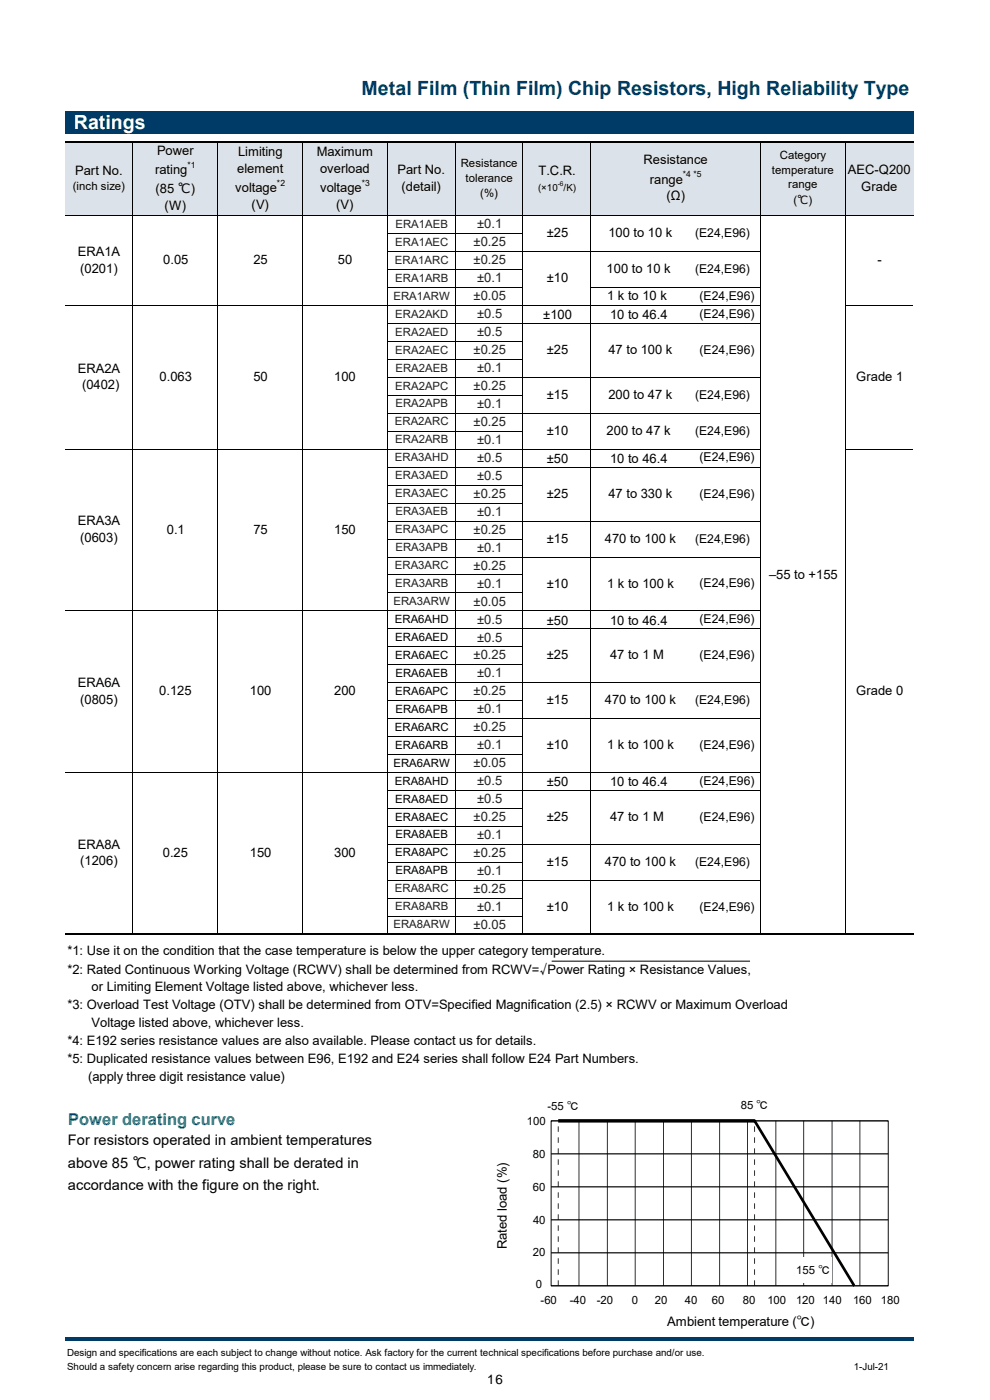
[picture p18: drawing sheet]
<svg xmlns="http://www.w3.org/2000/svg" width="210mm" height="297mm" viewBox="0 0 210 297" stroke-linecap="round" stroke-linejoin="round" font-family="sans-serif">
<defs><g id="words">
<text font-size="4.1" fill="#003b68" x="76.7" y="20.1">Metal Film (Thin Film) Chip Resistors, High Reliability Type</text>
<text font-size="4.1" fill="#fff" x="15.7" y="27.3">Ratings</text>
<text font-size="3.5" fill="#00876f" x="14.4" y="238.7">Power derating curve</text>
<g font-size="3.1">
<text x="14.4" y="243">For resistors operated in ambient temperatures</text>
<text x="14.4" y="247.8">above 85 ℃, power rating shall be derated in</text>
<text x="14.4" y="252.5">accordance with the figure on the right.</text>
</g>
<g font-size="2.8">
<text x="33.3" y="32.9">Power</text>
<text x="50.5" y="33.1">Limiting</text>
<text x="67.2" y="33.1">Maximum</text>
<text x="136.5" y="34.9">Resistance</text>
<text x="16" y="37.1">Part No.</text>
<text x="32.9" y="37">rating</text>
<text x="33" y="40.9">(85 ℃)</text>
<text x="49.9" y="40.7">voltage</text>
<text x="50.3" y="36.7">element</text>
<text x="67.9" y="36.7">overload</text>
<text x="67.9" y="40.7">voltage</text>
<text x="84.3" y="36.9">Part No.</text>
<text x="85.2" y="40.4">(detail)</text>
<text x="114.2" y="37.1">T.C.R.</text>
<text x="137.8" y="38.9">range</text>
<text x="179.9" y="36.9">AEC-Q200</text>
<text x="182.7" y="40.4">Grade</text>
<text x="34.9" y="44.5">(W)</text>
<text x="53.4" y="44.2">(V)</text>
<text x="71.3" y="44.2">(V)</text>
<text x="141.4" y="42.5">(Ω)</text>
<text x="116" y="50.4">±25</text>
<text x="129.1" y="50.4">100 to 10 k</text>
<text x="16.5" y="54.3">ERA1A</text>
<text x="17" y="57.8">(0201)</text>
<text x="34.6" y="56.1">0.05</text>
<text x="53.8" y="56.1">25</text>
<text x="71.7" y="56.1">50</text>
<text x="116" y="59.9">±10</text>
<text x="128.7" y="58">100 to 10 k</text>
<text x="186.2" y="56.1">-</text>
<text x="128.8" y="63.7">1 k to 10 k</text>
<text x="115.2" y="67.8">±100</text>
<text x="129.4" y="67.8">10 to 46.4</text>
<text x="116" y="75.1">±25</text>
<text x="129.1" y="75.1">47 to 100 k</text>
<text x="16.5" y="79.1">ERA2A</text>
<text x="17.4" y="82.6">(0402)</text>
<text x="33.9" y="80.9">0.063</text>
<text x="53.8" y="80.9">50</text>
<text x="70.9" y="80.8">100</text>
<text x="181.7" y="80.9">Grade 1</text>
<text x="116" y="84.7">±15</text>
<text x="129.1" y="84.7">200 to 47 k</text>
<text x="116" y="92.3">±10</text>
<text x="128.7" y="92.3">200 to 47 k</text>
<text x="116" y="98.3">±50</text>
<text x="129.4" y="98.3">10 to 46.4</text>
<text x="116" y="105.6">±25</text>
<text x="129.1" y="105.6">47 to 330 k</text>
<text x="16.5" y="111.5">ERA3A</text>
<text x="35.4" y="113.2">0.1</text>
<text x="53.8" y="113.2">75</text>
<text x="70.9" y="113.2">150</text>
<text x="17" y="115">(0603)</text>
<text x="116" y="115.1">±15</text>
<text x="128.3" y="115.1">470 to 100 k</text>
<text x="116" y="124.7">±10</text>
<text x="128.8" y="124.7">1 k to 100 k</text>
<text x="163.2" y="122.8">–55 to +155</text>
<text x="116" y="132.5">±50</text>
<text x="129.4" y="132.5">10 to 46.4</text>
<text x="116" y="139.9">±25</text>
<text x="129.4" y="139.9">47 to 1 M</text>
<text x="16.5" y="145.8">ERA6A</text>
<text x="17" y="149.3">(0805)</text>
<text x="33.8" y="147.5">0.125</text>
<text x="53" y="147.5">100</text>
<text x="70.9" y="147.5">200</text>
<text x="116" y="149.4">±15</text>
<text x="128.3" y="149.4">470 to 100 k</text>
<text x="181.7" y="147.5">Grade 0</text>
<text x="116" y="159">±10</text>
<text x="128.8" y="159">1 k to 100 k</text>
<text x="116" y="166.8">±50</text>
<text x="129.4" y="166.8">10 to 46.4</text>
<text x="116" y="174.2">±25</text>
<text x="129.4" y="174.2">47 to 1 M</text>
<text x="16.5" y="180">ERA8A</text>
<text x="17" y="183.6">(1206)</text>
<text x="34.5" y="181.8">0.25</text>
<text x="53" y="181.8">150</text>
<text x="70.9" y="181.8">300</text>
<text x="116" y="183.7">±15</text>
<text x="128.3" y="183.7">470 to 100 k</text>
<text x="116" y="193.3">±10</text>
<text x="128.8" y="193.3">1 k to 100 k</text>
<text x="14.3" y="202.7">*1: Use it on the condition that the case temperature is below the upper category temperature.</text>
<text x="14.3" y="206.6">*2: Rated Continuous Working Voltage (RCWV) shall be determined from RCWV=√Power Rating × Resistance Values,</text>
<text x="14.3" y="214">*3: Overload Test Voltage (OTV) shall be determined from OTV=Specified Magnification (2.5) × RCWV or Maximum Overload</text>
<text x="19.4" y="210.2">or Limiting Element Voltage listed above, whichever less.</text>
<text x="14.3" y="221.7">*4: E192 series resistance values are also available. Please contact us for details.</text>
<text x="19.4" y="217.8">Voltage listed above, whichever less.</text>
<text x="14.3" y="225.5">*5: Duplicated resistance values between E96, E192 and E24 series shall follow E24 Part Numbers.</text>
<text x="18.7" y="229.3">(apply three digit resistance value)</text>
<text x="107.5" y="265.1" transform="rotate(-90 107.5 265.1)">Rated load (%)</text>
<text x="141.5" y="281.3">Ambient temperature (℃)</text>
<text x="103.3" y="293.5">16</text>
</g>
<g font-size="2.8" fill="#231f20">
<text x="100.5" y="52.3">±0.25</text>
<text x="101.2" y="48.5">±0.1</text>
<text x="100.5" y="56.1">±0.25</text>
<text x="101.2" y="59.9">±0.1</text>
<text x="100.5" y="63.7">±0.05</text>
<text x="101.2" y="67.5">±0.5</text>
<text x="101.2" y="71.3">±0.5</text>
<text x="100.5" y="75.1">±0.25</text>
<text x="100.5" y="82.8">±0.25</text>
<text x="101.2" y="79">±0.1</text>
<text x="101.2" y="86.6">±0.1</text>
<text x="100.5" y="90.4">±0.25</text>
<text x="101.2" y="94.2">±0.1</text>
<text x="101.2" y="98">±0.5</text>
<text x="101.2" y="101.8">±0.5</text>
<text x="100.5" y="105.6">±0.25</text>
<text x="100.5" y="113.2">±0.25</text>
<text x="101.2" y="109.4">±0.1</text>
<text x="101.2" y="117.1">±0.1</text>
<text x="100.5" y="120.9">±0.25</text>
<text x="101.2" y="124.7">±0.1</text>
<text x="100.5" y="128.5">±0.05</text>
<text x="101.2" y="136.1">±0.5</text>
<text x="101.2" y="132.3">±0.5</text>
<text x="100.5" y="139.9">±0.25</text>
<text x="101.2" y="143.7">±0.1</text>
<text x="100.5" y="147.5">±0.25</text>
<text x="100.5" y="155.2">±0.25</text>
<text x="101.2" y="151.3">±0.1</text>
<text x="101.2" y="159">±0.1</text>
<text x="100.5" y="162.8">±0.05</text>
<text x="101.2" y="166.6">±0.5</text>
<text x="101.2" y="170.4">±0.5</text>
<text x="100.5" y="174.2">±0.25</text>
<text x="101.2" y="178">±0.1</text>
<text x="100.5" y="181.8">±0.25</text>
<text x="101.2" y="185.6">±0.1</text>
<text x="100.5" y="189.4">±0.25</text>
<text x="100.5" y="197.1">±0.05</text>
<text x="101.2" y="193.3">±0.1</text>
</g>
<g font-size="2.6">
<text x="147.4" y="50.3">(E24,E96)</text>
<text x="147.4" y="58">(E24,E96)</text>
<text x="148.4" y="63.6">(E24,E96)</text>
<text x="148.4" y="67.4">(E24,E96)</text>
<text x="148.4" y="75.1">(E24,E96)</text>
<text x="147.4" y="84.6">(E24,E96)</text>
<text x="147.4" y="92.2">(E24,E96)</text>
<text x="148.4" y="97.9">(E24,E96)</text>
<text x="148.4" y="105.6">(E24,E96)</text>
<text x="147.4" y="115.1">(E24,E96)</text>
<text x="148.4" y="124.6">(E24,E96)</text>
<text x="148.4" y="132.2">(E24,E96)</text>
<text x="148.4" y="139.9">(E24,E96)</text>
<text x="147.4" y="149.4">(E24,E96)</text>
<text x="148.4" y="158.9">(E24,E96)</text>
<text x="148.4" y="166.5">(E24,E96)</text>
<text x="148.4" y="174.2">(E24,E96)</text>
<text x="147.4" y="183.7">(E24,E96)</text>
<text x="148.4" y="193.2">(E24,E96)</text>
</g>
<g font-size="2.4">
<text x="97.7" y="35.4">Resistance</text>
<text x="165.4" y="33.7">Category</text>
<text x="15.5" y="40.3">(inch size)</text>
<text x="98.8" y="38.6">tolerance</text>
<text x="101.9" y="41.7">(%)</text>
<text x="163.7" y="36.8">temperature</text>
<text x="167.2" y="40">range</text>
<text x="168.3" y="43.3">(℃)</text>
<text x="83.8" y="132.2">ERA6AHD</text>
<text x="83.9" y="136">ERA6AED</text>
<text x="83.9" y="139.8">ERA6AEC</text>
<text x="83.9" y="143.6">ERA6AEB</text>
<text x="83.9" y="147.4">ERA6APC</text>
<text x="83.8" y="155">ERA6ARC</text>
<text x="83.9" y="151.2">ERA6APB</text>
<text x="83.9" y="158.8">ERA6ARB</text>
<text x="83.5" y="162.6">ERA6ARW</text>
<text x="83.8" y="166.5">ERA8AHD</text>
<text x="83.9" y="170.3">ERA8AED</text>
<text x="83.9" y="174.1">ERA8AEC</text>
<text x="83.9" y="177.9">ERA8AEB</text>
<text x="83.9" y="181.7">ERA8APC</text>
<text x="83.9" y="185.5">ERA8APB</text>
<text x="111.8" y="238.6">100</text>
<text x="116.1" y="235.5">-55 ℃</text>
<text x="157.1" y="235.4">85 ℃</text>
<text x="113" y="245.6">80</text>
<text x="113" y="252.7">60</text>
<text x="113.1" y="259.7">40</text>
<text x="113" y="266.5">20</text>
<text x="113.7" y="273.2">0</text>
<text x="168.9" y="270.4">155 ℃</text>
<text x="114.7" y="276.7">-60</text>
<text x="120.9" y="276.7">-40</text>
<text x="126.6" y="276.7">-20</text>
<text x="134" y="276.7">0</text>
<text x="138.9" y="276.7">20</text>
<text x="145.3" y="276.7">40</text>
<text x="151" y="276.7">60</text>
<text x="157.6" y="276.7">80</text>
<text x="162.8" y="276.7">100</text>
<text x="168.9" y="276.7">120</text>
<text x="174.6" y="276.7">140</text>
<text x="181" y="276.7">160</text>
<text x="186.9" y="276.7">180</text>
</g>
<g font-size="2.4" fill="#231f20">
<text x="83.9" y="52.2">ERA1AEC</text>
<text x="83.9" y="48.3">ERA1AEB</text>
<text x="83.8" y="56">ERA1ARC</text>
<text x="83.9" y="59.8">ERA1ARB</text>
<text x="83.5" y="63.6">ERA1ARW</text>
<text x="83.9" y="67.4">ERA2AKD</text>
<text x="83.9" y="71.2">ERA2AED</text>
<text x="83.9" y="75">ERA2AEC</text>
<text x="83.9" y="82.6">ERA2APC</text>
<text x="83.9" y="78.8">ERA2AEB</text>
<text x="83.9" y="86.4">ERA2APB</text>
<text x="83.8" y="90.3">ERA2ARC</text>
<text x="83.9" y="94.1">ERA2ARB</text>
<text x="83.8" y="97.9">ERA3AHD</text>
<text x="83.9" y="101.7">ERA3AED</text>
<text x="83.9" y="105.5">ERA3AEC</text>
<text x="83.9" y="113.1">ERA3APC</text>
<text x="83.9" y="109.3">ERA3AEB</text>
<text x="83.9" y="116.9">ERA3APB</text>
<text x="83.8" y="120.7">ERA3ARC</text>
<text x="83.9" y="124.5">ERA3ARB</text>
<text x="83.5" y="128.4">ERA3ARW</text>
<text x="83.8" y="189.3">ERA8ARC</text>
<text x="83.5" y="196.9">ERA8ARW</text>
<text x="83.9" y="193.1">ERA8ARB</text>
</g>
<g font-size="2.1">
<text x="114.1" y="40.4">(×10 /K)</text>
<text x="14.2" y="287.6">Design and specifications are each subject to change without notice. Ask factory for the current technical specifications before purchase and/or use.</text>
<text x="14.2" y="290.7">Should a safety concern arise regarding this product, please be sure to contact us immediately.</text>
<text x="181.1" y="290.7">1-Jul-21</text>
</g>
<g font-size="1.8">
<text x="39.8" y="35.6">*1</text>
<text x="58.8" y="39.4">*2</text>
<text x="76.8" y="39.4">*3</text>
<text x="144.9" y="37.6">*4 *5</text>
</g>
<text font-size="1.4" x="118.3" y="39.4">-6</text>
</g></defs>
<path d="M13.8 23.6h179.9v4.8h-179.9z" fill-rule="evenodd" fill="#003b68"/>
<path d="M13.8 30.1h179.9v15.7h-179.9z" fill-rule="evenodd" fill="#dbe2e9"/>
<g fill="none" stroke="#000" stroke-width=".21">
<path d="M28.2 30.2v167.8M46.2 30.2v167.8M64.2 30.2v167.8M82.1 30.2v167.8M96.5 30.2v167.8M110.9 30.2v167.8M125.3 30.2v167.8M161.3 30.2v167.8M179.3 30.2v167.8M13.8 45.8h179.9M82.2 49.6h28.8M82.2 53.4h79.1"/>
<path d="M82.2 57.2h28.8M13.8 64.8h147.5M82.2 61h28.8M82.2 68.6h79.1M82.2 72.5h28.8M82.2 76.3h28.8M125.3 61h36M179.3 64.8h14.4M13.8 95.3h147.5M82.2 80.1h79.1M82.2 83.9h28.8M82.2 87.7h79.1"/>
<path d="M82.2 91.5h28.8M82.2 99.1h79.1M179.3 95.3h14.4M82.2 102.9h28.8M82.2 106.7h28.8M82.2 110.6h79.1M82.2 114.4h28.8M82.2 118.2h79.1M13.8 129.6h147.5M82.2 122h28.8M82.2 125.8h28.8M82.2 133.4h79.1"/>
<path d="M82.2 137.2h28.8M82.2 141h28.8M82.2 144.8h79.1M82.2 148.7h28.8M82.2 152.5h79.1M82.2 156.3h28.8M13.8 163.9h147.5M82.2 160.1h28.8M82.2 167.7h79.1M82.2 171.5h28.8M82.2 175.3h28.8M82.2 179.1h79.1"/>
<path d="M82.2 182.9h28.8M82.2 186.8h79.1M82.2 190.6h28.8M82.2 194.4h28.8"/>
</g>
<path d="M13.8 30.1h179.9M13.8 198.2h179.9" fill="none" stroke="#000" stroke-width=".34"/>
<path d="M13.8 283.7h179.9v.7h-179.9z" fill-rule="evenodd" fill="#003b68"/>
<g fill="none" stroke="#000" stroke-width=".21">
<path d="M117 203.9h42.1M122.8 237.8v35M128.8 237.8v35M134.7 237.8v35M140.8 237.8v35M146.7 237.8v35M152.7 237.8v35M158.6 237.8v35M164.6 237.8v35M170.5 237.8v35M176.5 237.8v35M182.4 237.8v35"/>
<path d="M116.9 244.8h71.5M116.9 251.8h71.5M116.9 258.8h71.5M116.9 265.8h71.5"/>
</g>
<path d="M116.9 237.8h71.5v35h-71.5z" fill="none" stroke="#000" stroke-width=".24"/>
<path d="M118.4 237.8h41.7l21.1 35" fill="none" stroke="#000" stroke-width=".6" stroke-linecap="butt"/>
<g fill="none" stroke="#000" stroke-width=".21" stroke-dasharray="1 1" stroke-linecap="butt">
<path d="M118.4 258.8v-1.2M118.4 256.5v-1.2M118.4 254.1v-1.1M118.4 251.8v-1.2M118.4 249.5v-1.2M118.4 247.1v-1.1M118.4 244.8v-1.2M118.4 242.5v-1.2M118.4 240.1v-1.1M160.1 258.8v-1.2M160.1 256.5v-1.2M160.1 254.1v-1.1"/>
<path d="M160.1 251.8v-1.2M160.1 249.5v-1.2M160.1 247.1v-1.1M160.1 244.8v-1.2M160.1 242.5v-1.2M160.1 240.1v-1.1M118.4 272.8v-1.2M118.4 270.5v-1.2M118.4 268.1v-1.1M118.4 265.8v-1.2M118.4 263.5v-1.2M118.4 261.1v-1.1"/>
<path d="M160.1 272.8v-1.2M160.1 270.5v-1.2M160.1 268.1v-1.1M160.1 265.8v-1.2M160.1 263.5v-1.2M160.1 261.1v-1.1"/>
</g>
<g fill="#fff">
<path d="M156 231.8h8.1v5.4h-8.1z" fill-rule="evenodd"/>
<path d="M168.5 266.7h8v5.5h-8z" fill-rule="evenodd"/>
</g>
<use href="#words"/>
</svg>
